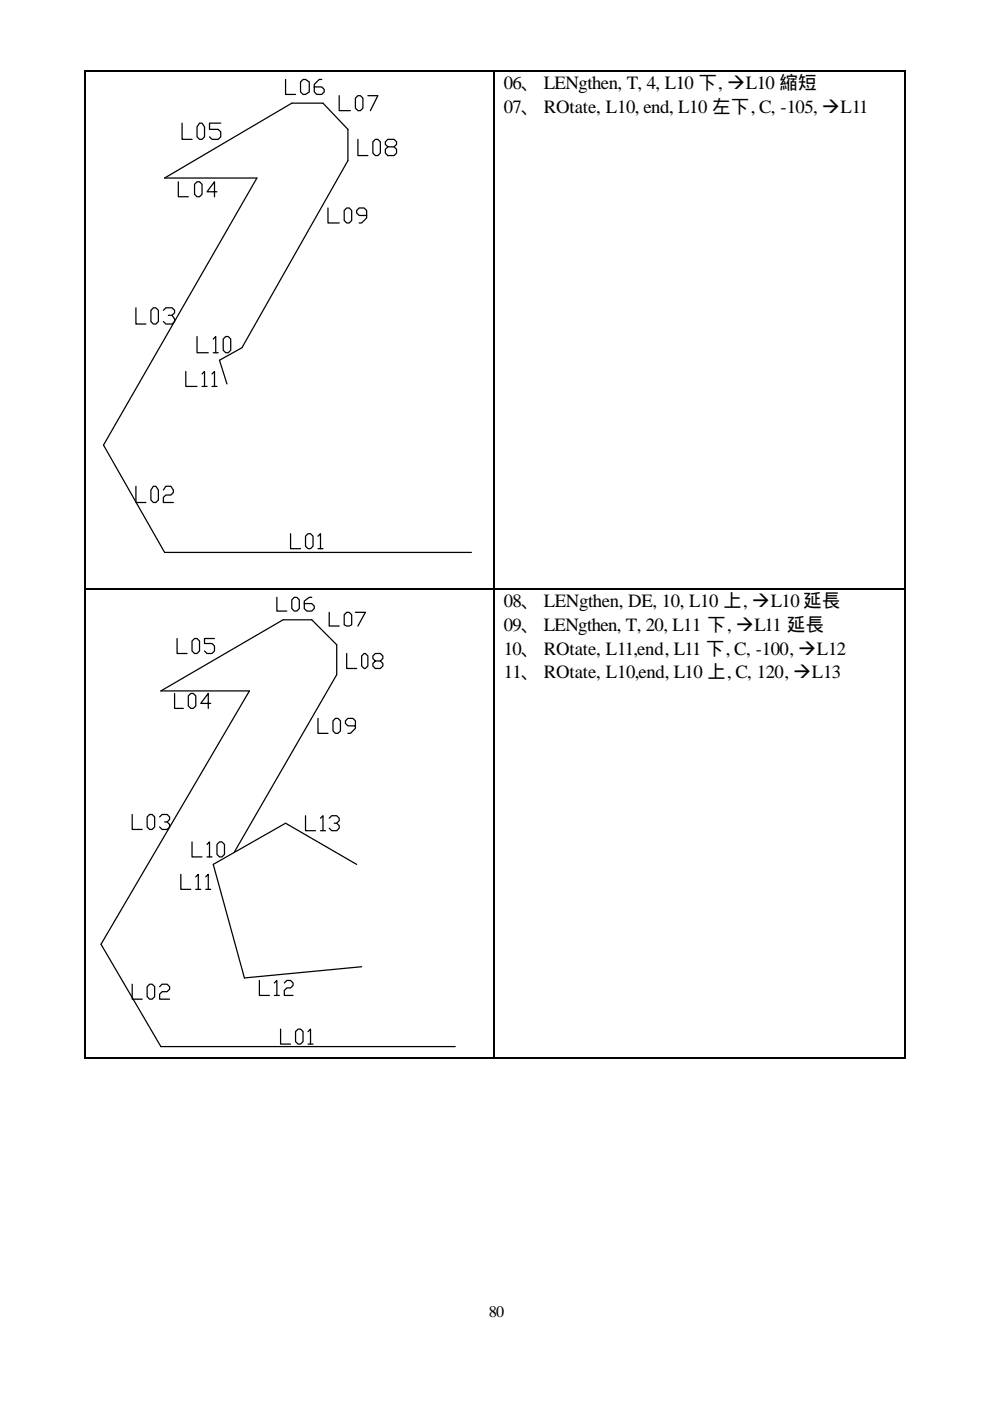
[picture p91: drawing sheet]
<svg xmlns="http://www.w3.org/2000/svg" width="210mm" height="297mm" viewBox="0 0 210 297" stroke-linecap="round" stroke-linejoin="round" font-family="sans-serif">
<defs><g id="words">
<g font-size="4">
<text x="106.9" y="19">06、 LENgthen, T, 4, L10 下, ‡L10 縮短</text>
<text x="106.9" y="24">07、 ROtate, L10, end, L10 左下, C, -105, ‡L11</text>
<text x="106.9" y="128.8">08、 LENgthen, DE, 10, L10 上, ‡L10 延長</text>
<text x="106.9" y="133.8">09、 LENgthen, T, 20, L11 下, ‡L11 延長</text>
<text x="106.9" y="138.8">10、 ROtate, L11,end, L11 下, C, -100, ‡L12</text>
<text x="106.9" y="143.8">11、 ROtate, L10,end, L10 上, C, 120, ‡L13</text>
</g>
<text font-size="3.4" x="103.7" y="279.3">80</text>
</g></defs>
<g fill="none" stroke="#000" stroke-width=".26">
<path d="M18.1 15.3v109.5M18.3 15.1h86.5M60.6 16.8v3.2h2.1M63.8 17.4l.5-.6h.5l.8 .6v2.1l-.8 .5h-.5l-.5-.5zM68.3 16.8h-.6l-1 1.1v1.6l.5 .5h1.1l.5-.5v-.5l-.5-.6h-1.6M104.9 15.3v109.5M105 15.1h86.8M192 15.3v109.5M37.8 38.5v3.2h2.2M38.6 26.1v3.4h2.1M41.3 39.1l.5-.6h.5l.6 .6v2.1l-.6 .5h-.5l-.5-.5zM42.3 26.1h.6l.5 .8v2.1l-.5 .5h-.6l-.5-.5v-2.1z"/>
<path d="M46.8 26.1h-2.4v1.3h1.9l.5 .6v1l-.5 .5h-1.3l-.6-.5M72 20.3v3.2h2.3M75.9 20.3h.6l.5 .5v2.1l-.5 .6h-.6l-.5-.6v-2.1zM75.9 29.5v3.5h2.2M78.1 20.3h2.1l-1.6 3.2M79.1 30.1l.5-.6h.6l.5 .6v2.4l-.5 .5h-.6l-.5-.5zM82.3 31.1l-.5-.5v-.5l.5-.6h1.3l.5 .6v.5l-.5 .5h-1.3l-.5 .6v.8l.5 .5h1.3l.5-.5v-.8l-.5-.6M46 40.7h-2.1l1.6-2.2v3.2M69.6 44.1v3.2h2.4M73 44.6l.6-.5h.5l.5 .5v2.1l-.5 .6h-.5l-.6-.6zM77.8 45.7h-1.6l-.5-.5v-.6l.5-.5h1.1l.5 .5v1.6l-1.1 1.1h-.5M28.8 65.3v3.4h2.2"/>
<path d="M32 65.8l.5-.5h.6l.5 .5v2.4l-.5 .5h-.6l-.5-.5zM34.7 65.8l.5-.5h1.3l.5 .5v.5l-.5 .6h-.8M36.5 66.9l.5 .7v.6l-.5 .5h-1.3l-.5-.5M39.4 78.8v3.1h2.4M41.8 71.3v3.5h2.4M42.9 79.3l.5-.5v3.1M45 79.3l.5-.5v3.1M45.2 71.9l.6-.6v3.5M45.2 74.8h1.1M47.9 71.3h.5l.5 .6v2.4l-.5 .5h-.5l-.5-.5v-2.4zM42.9 81.9h1M45 81.9h1"/>
<path d="M48.2 81.4l-1.6-5 4.7-2.7 22.5-39.7v-6.6l-5.3-5.5h-6.6l-27 15.8h19.6l-32.5 56.7 12.9 22.7h65.1M28.8 103.1v3.4h2.2M32.5 103.1h.6l.5 .8v2.1l-.5 .5h-.6l-.5-.5v-2.1zM34.7 103.9l.5-.8h1l.6 .8v.5l-.6 .6h-1l-.5 .5v1h2.1M61.6 113.2v3.1h2.2M64.8 113.7l.6-.5h.5l.5 .5v2.1l-.5 .5h-.5l-.6-.5zM67.5 113.7l.5-.5v3.1M67.5 116.3h1M18.1 125.1v99.2M18.3 124.9h86.5M37.6 135.4v3.2h2.1M40.7 135.9l.6-.5h.5l.5 .5v2.1l-.5 .6h-.5l-.6-.6z"/>
<path d="M45.5 135.4h-2.1v1h1.6l.5 .6v1l-.5 .6h-1.1l-.5-.6M58.7 126.6v3h2.2M61.9 127.2l.5-.6h.6l.5 .6v1.8l-.5 .6h-.6l-.5-.6zM66.1 126.6h-.5l-1 .8v1.6l.5 .6h1l.6-.6v-.5l-.6-.5h-1.5M69.8 129.8v2.9h2.2M73 130.4l.6-.6h.5l.5 .6v2.1l-.5 .2h-.5l-.6-.2zM73.6 138.6v3.1h2.1M75.4 129.8h2.1l-1.6 2.9M76.7 139.1l.6-.5h.2l.6 .5v2.1l-.6 .5h-.2l-.6-.5zM104.9 125.1v99.2M105 124.9h86.8M192 125.1v99.2"/>
<path d="M37 147v3.2h1.9M40 147.5l.5-.5h.5l.5 .5v2.2l-.5 .5h-.5l-.5-.5zM44.7 149.1h-2.1l1.6-2.1v3.2M67.5 152.3v3.2h2.1M70.6 152.8l.6-.5h.5l.5 .5v2.2l-.5 .5h-.5l-.6-.5zM75.4 153.9h-1.6l-.5-.5v-.6l.5-.5h1.1l.5 .5v1.6l-1.1 1.1h-.5M79.6 140.1l-.5-.5v-.5l.5-.5h1.1l.5 .5v.5l-.5 .5h-1.1l-.5 .6v.5l.5 .5h1.1l.5-.5v-.5l-.5-.6M28 172.7v3.2h2.2M31.2 173.2l.5-.5h.6l.5 .5v2.1l-.5 .6h-.6l-.5-.6zM33.9 173.2l.5-.5h1.1l.5 .5v.5l-.5 .6h-.6M35.5 174.3l.5 .5v.5l-.5 .6h-1.1l-.5-.6M40.7 178.5v3.2h2.2"/>
<path d="M43.9 179l.5-.5v3.2M46 179l.6-.5h.5l.5 .5v2.2l-.5 .5h-.5l-.6-.5zM64.8 172.9v3.2h2.1M68 173.5l.5-.6v3.2M68 176.1h1.1M69.8 173.5l.6-.6h1l.6 .6v.5l-.6 .5h-.5M71.4 174.5l.6 .6v.5l-.6 .5h-1l-.6-.5M38.4 185.4v3.2h2.1M41.5 185.9l.6-.5v3.2M41.5 188.6h1.1M43.7 185.9l.5-.5v3.2M43.7 188.6h1"/>
<path d="M43.9 181.7h1.1M49.7 180.6l21.7-37.5v-6.4l-5.3-5.3h-6l-26 15.1h18.8l-31.5 53.7 12.7 21.7h62.5M75.7 183.3l-15.1-8.8-15.4 8.8 6.7 24 24.8-2.3M28 208.7v3.1h2.2M31.7 208.7h.6l.5 .5v2.1l-.5 .5h-.6l-.5-.5v-2.1zM33.9 209.2l.5-.5h1.1l.5 .5v.5l-.5 .6h-1.1l-.5 .5v1h2.1M55 207.9v3.1h2.1M58.2 208.4l.5-.5v3.1M58.2 211h1.1M59.5 218.2v3.2h2.1M60.3 208.4l.6-.5h.7l.6 .5v.5l-.6 .6h-.7l-.6 .5v1h1.9M62.7 218.7l.5-.5h.6l.5 .5v2.1l-.5 .6h-.6l-.5-.6z"/>
<path d="M65.4 218.7l.5-.5v3.2M18.3 224.4h86.5M65.4 221.4h1M105 224.4h86.8"/>
</g>
<path d="M18 15h.3v.3h-.3zM104.8 15h.2v.3h-.2zM191.8 15h.3v.3h-.3zM18 124.8h.3v.3h-.3zM104.8 124.8h.2v.3h-.2zM191.8 124.8h.3v.3h-.3zM18 224.3h.3v.2h-.3zM104.8 224.3h.2v.2h-.2zM191.8 224.3h.3v.2h-.3z" fill="#000"/>
<use href="#words"/>
</svg>
